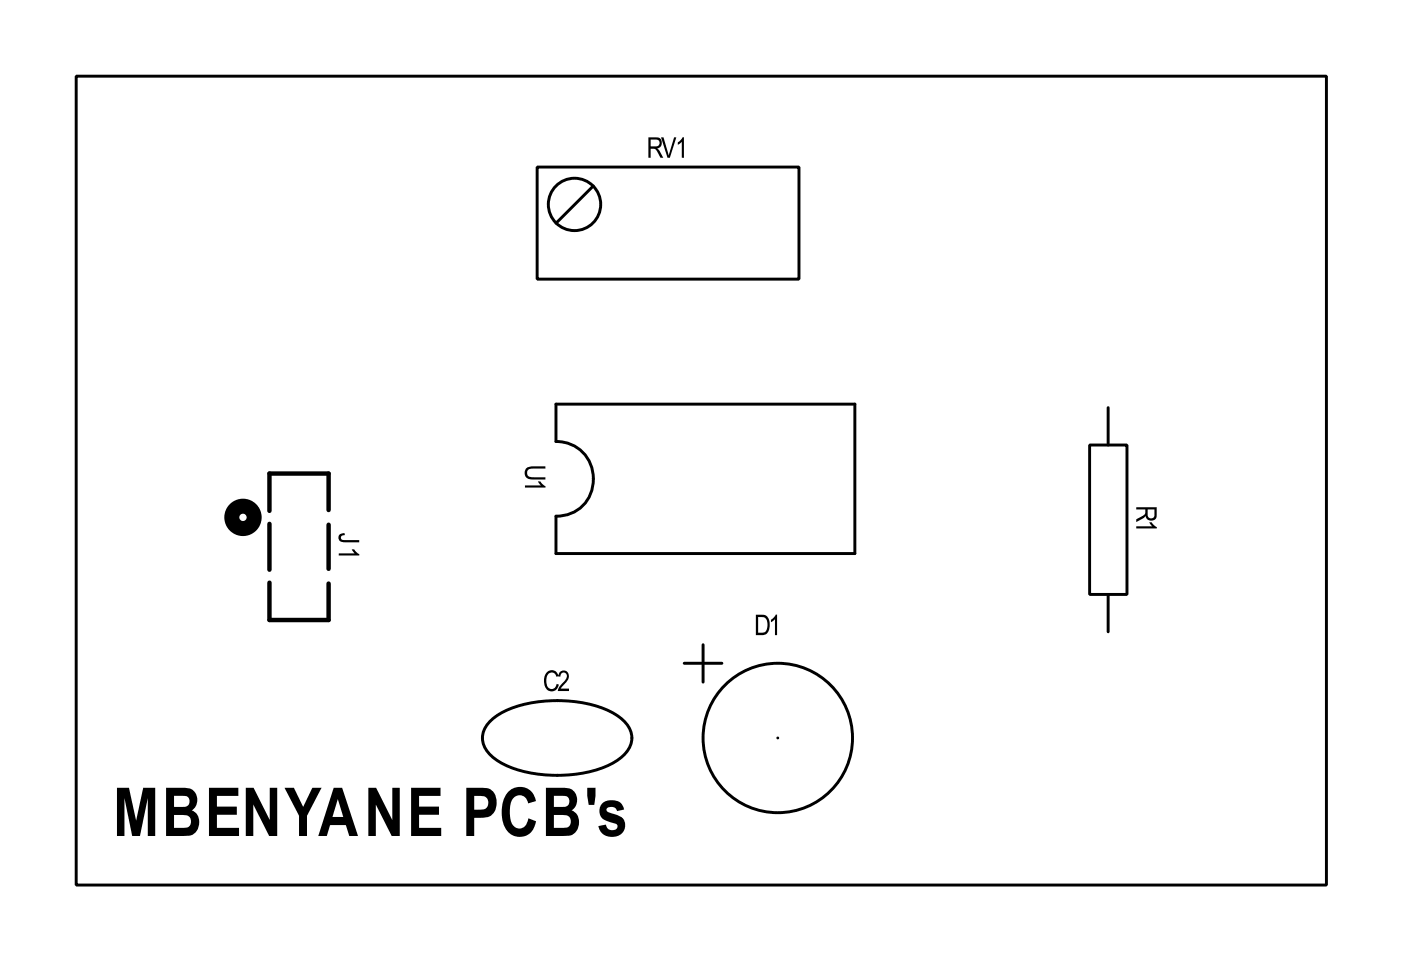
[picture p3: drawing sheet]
<svg xmlns="http://www.w3.org/2000/svg" width="48mm" height="33mm" viewBox="0 0 48 33" stroke-linecap="round" stroke-linejoin="round" font-family="sans-serif">
<g fill="none" stroke="#000" stroke-width=".1">
<path d="M2.6 2.6h42.5v27.5h-42.5zM18.3 5.7h8.9v3.8h-8.9zM18.9 13.7h10.2v5.1h-10.2v-1.3a1.27 1.27 0 0 0 1.3-1.2 1.27 1.27 0 0 0-1.3-1.3zM20.2 6.3l-1.3 1.3M37 15.1h1.3v5.1h-1.3zM37.7 13.9v1.2M16.7 24.4a4.2 4.2 0 0 1 4.4 0 .78 .78 0 0 1 0 1.3 4.2 4.2 0 0 1-4.4 0 .78 .78 0 0 1 0-1.3zM23.3 22.5h1.2M23.9 21.9v1.3M26.4 25.1h.1M37.7 20.2v1.3"/>
<circle cx="19.5" cy="7" r=".89"/>
<circle cx="26.4" cy="25.1" r="2.54"/>
</g>
<g fill="#000">
<path d="M11.5 18.2l.2-.1-.1 .1v.2h.6h-.6l-.1-.1zM11.5 18.8h.6l-.1-.1 .2 .2h-.7z" fill-rule="evenodd"/>
<path d="M17.9 15.9h.6h-.4a.15 .15 0 0 0-.2 .1 .15 .15 0 0 0 .1 .2h.5v.1h-.4a.23 .23 0 0 1-.2-.1 .23 .23 0 0 1 0-.3zM17.8 16.5h.6l-.1-.1h.1l.1 .2h-.7z" fill-rule="evenodd"/>
<path d="M22 4.7h.3a.19 .19 0 0 1 .2 .1 .19 .19 0 0 1-.2 .2l.2 .4-.3-.3h-.1v.3h-.1zM22.1 4.7v.3h.3a.12 .12 0 0 0 0-.2 .12 .12 0 0 0-.1-.1zM22.5 4.7h.1l.1 .6 .2-.6h.1l-.2 .7h-.1zM23.2 4.7v.7v-.6l-.2 .1z" fill-rule="evenodd"/>
<path d="M38.6 17.2h.7v.3a.19 .19 0 0 1-.1 .2 .19 .19 0 0 1-.3-.2l-.3 .2 .3-.3v-.1h-.3zM39 17.3v.3a.12 .12 0 0 0 .2 0 .12 .12 0 0 0 0-.1v-.2zM38.6 17.9h.6l-.1-.1 .2 .2h-.7z" fill-rule="evenodd"/>
<path d="M4 26.8h.4l.2 1.1 .3-1.1h.4v1.6h-.3v-1.3l-.2 1.3h-.3l-.3-1.3v1.3h-.2zM5.6 26.8a1.25 1.25 0 0 1 1 .1l.1 .3-.2 .4a.48 .48 0 0 1 .2 .6 .48 .48 0 0 1-.6 .2h-.5zM5.9 27.1v.3h.3a.19 .19 0 0 0 .2-.1 .19 .19 0 0 0-.2-.2zM5.9 27.7v.4h.4a.22 .22 0 0 0 .2-.2 .22 .22 0 0 0-.2-.2zM7.1 26.8h1v.3h-.7v.3h.7v.3h-.7v.4h.7v.3h-1zM8.4 26.8h.2l.6 1.1v-1.1h.2v1.6h-.2l-.6-1v1h-.2zM9.7 26.8h.3l.3 .6 .3-.6h.3l-.5 .9v.7h-.2v-.7zM11.3 26.8h.3l.6 1.6h-.3l-.1-.3h-.6l-.1 .3h-.3zM11.5 27.2l-.2 .6h.4zM12.5 26.8h.3l.5 1.1v-1.1h.3v1.6h-.3l-.5-1v1h-.3zM14 26.8h1v.3h-.8v.3h.7v.3h-.7v.4h.8v.3h-1zM15.9 26.8h.4a.54 .54 0 0 1 .6 .6 .54 .54 0 0 1-.8 .4v.6h-.2zM16.1 27.1v.4a.3 .3 0 0 0 .4 0 .3 .3 0 0 0 .1-.3zM17.2 27a.55 .55 0 0 1 .6-.2 .55 .55 0 0 1 .4 .4l-.2 .1a.31 .31 0 0 0-.4-.3 .31 .31 0 0 0-.3 .4v.4a.32 .32 0 0 0 .3 .4 .32 .32 0 0 0 .4-.4l.2 .1a.57 .57 0 0 1-.6 .6 .57 .57 0 0 1-.5-.6 1.18 1.18 0 0 1 .1-.9zM18.6 26.8a1.25 1.25 0 0 1 .9 .1l.1 .3-.2 .4a.48 .48 0 0 1 .2 .6 .48 .48 0 0 1-.6 .2h-.4zM18.8 27.1v.3h.3a.19 .19 0 0 0 .3-.1 .19 .19 0 0 0-.2-.2zM18.8 27.7v.4h.4a.22 .22 0 0 0 .2-.2 .22 .22 0 0 0-.2-.2zM20 26.8h.2v.6h-.2zM20.5 27.3l.1-.1a.44 .44 0 0 1 .6 .3l-.2 .1-.2-.2-.1 .1-.1 .1a.58 .58 0 0 1 .6 .6 .48 .48 0 0 1-.5 .2 .48 .48 0 0 1-.4-.3l.3-.1 .2 .2 .2-.1v-.1l-.4-.1a.36 .36 0 0 1-.1-.6z" fill-rule="evenodd"/>
<path d="M18.6 22.9l.2-.1 .2 .2-.1-.1a.25 .25 0 0 0-.3 .2 .25 .25 0 0 0 .3 .3v-.1h.1a.26 .26 0 0 1-.3 .2 .26 .26 0 0 1-.2-.4zM19 22.8a.23 .23 0 0 1 .4 .2 .23 .23 0 0 1-.2 .3l-.1 .1h.2v.1h-.3v-.1a.36 .36 0 0 0 .2-.5l-.2 .1z" fill-rule="evenodd"/>
<path d="M25.7 20.9a.36 .36 0 0 1 .5 .3 .36 .36 0 0 1-.5 .4zM25.8 21v.5a.27 .27 0 0 0 .3-.3 .27 .27 0 0 0-.3-.2zM26.4 20.9v.7h-.1v-.5l-.1 .1z" fill-rule="evenodd"/>
</g>
<circle cx="8.3" cy="17.6" r=".38" fill="none" stroke="#000" stroke-width=".51"/>
<path d="M9.2 17.8v1.6M9.2 19.8v1.3h2v-1.3M11.2 17.3v-1.2h-2v1.3M11.2 17.8v1.5" fill="none" stroke="#000" stroke-width=".15"/>
</svg>
